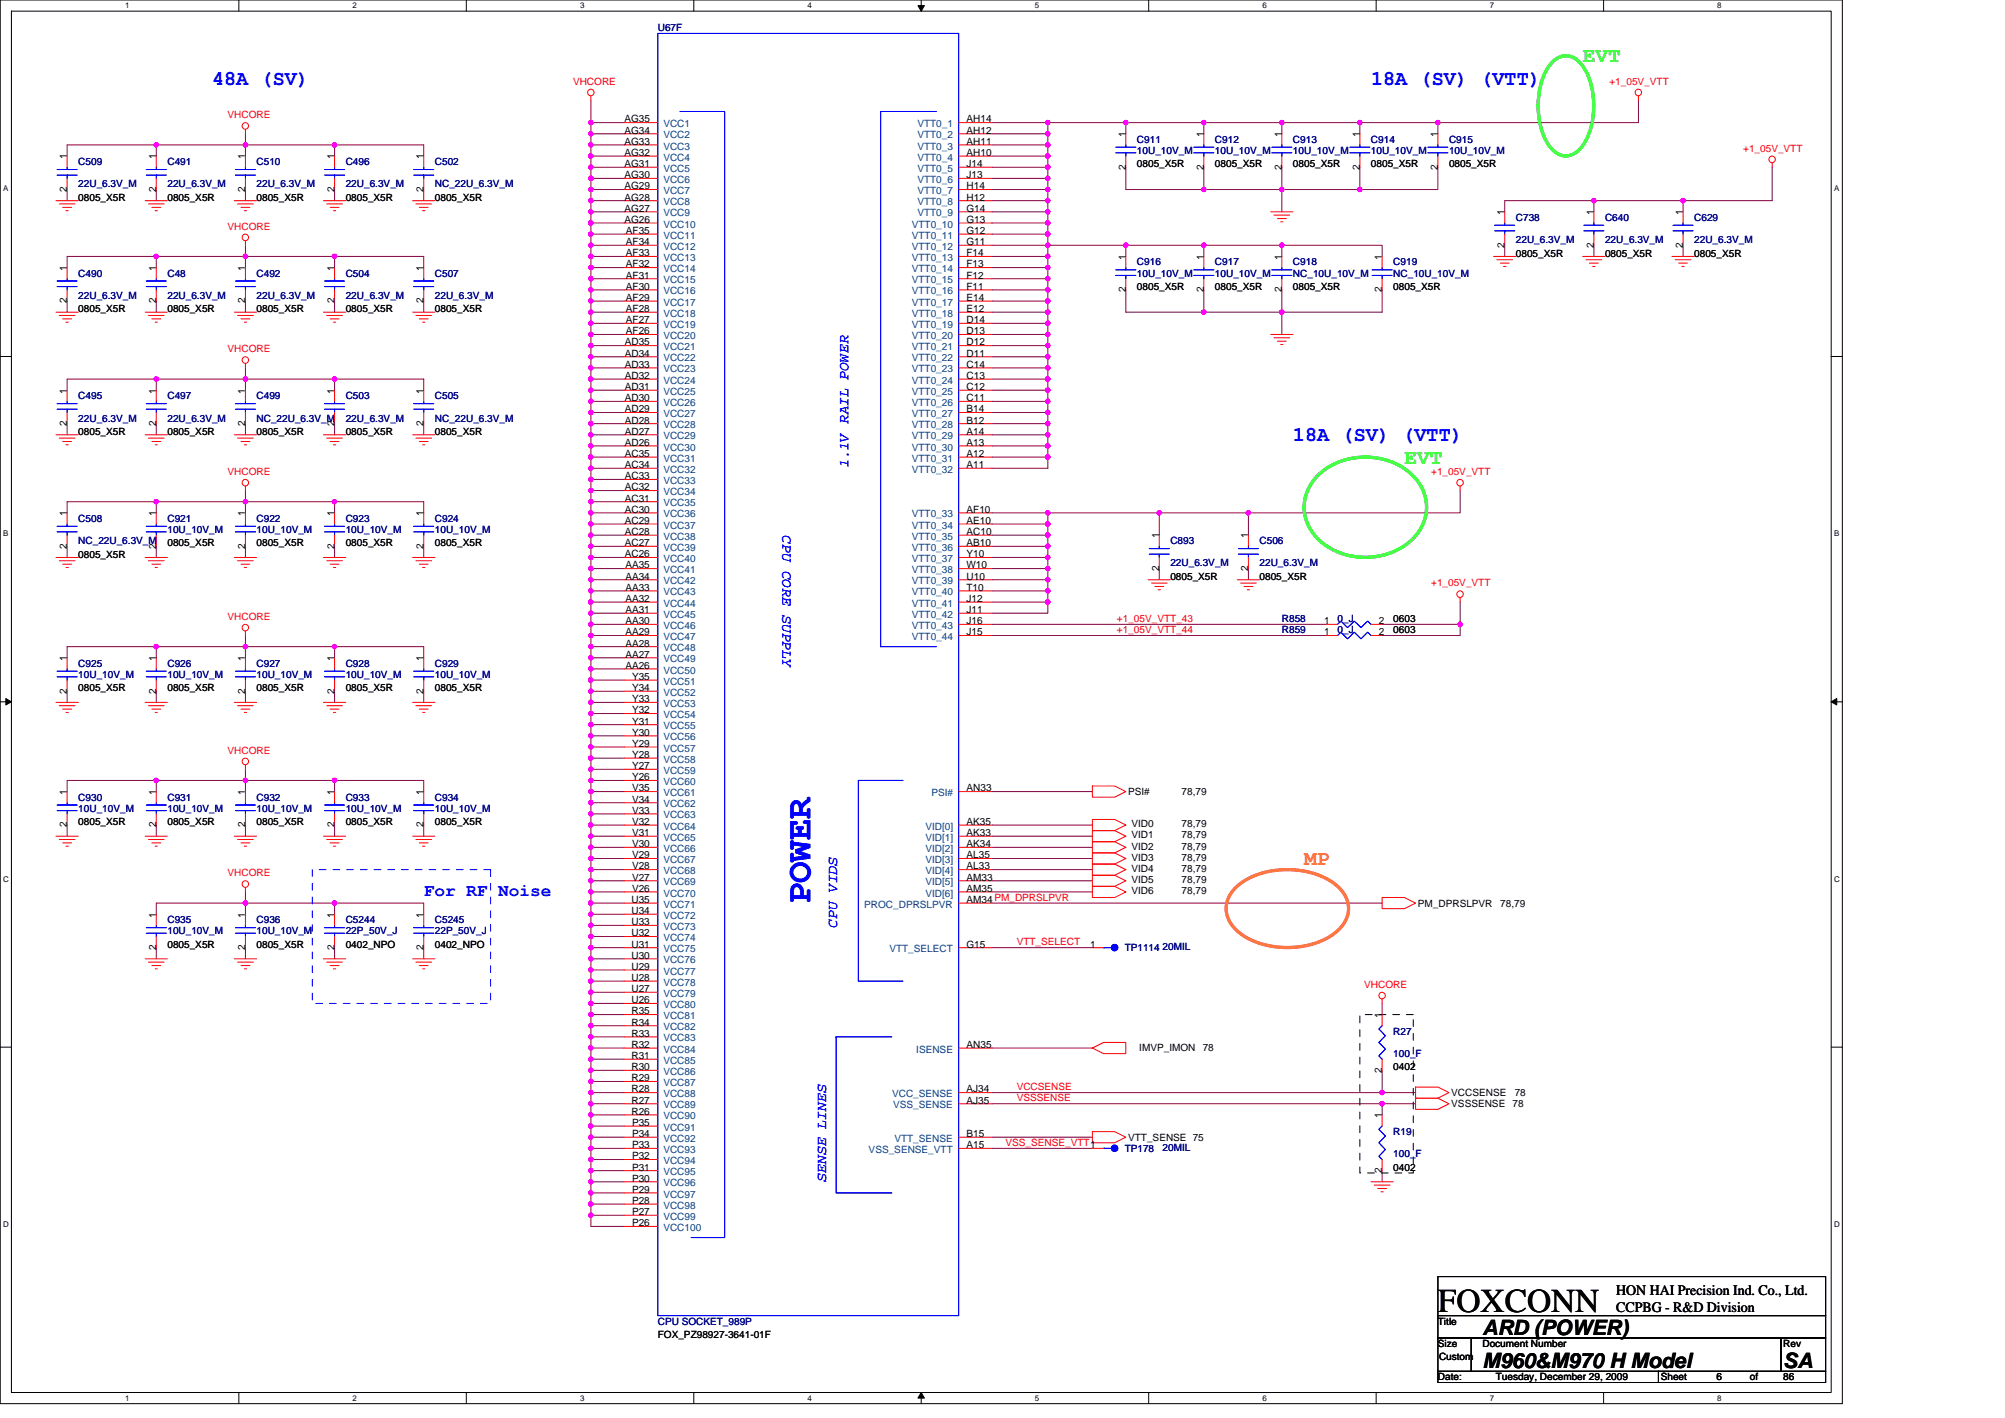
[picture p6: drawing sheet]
<svg xmlns="http://www.w3.org/2000/svg" width="297mm" height="210mm" viewBox="0 0 297 210" stroke-linecap="round" stroke-linejoin="round" font-family="sans-serif">
<defs><g id="words">
<text font-size="5.3" fill="#00f" x="120.1" y="133.9" transform="rotate(-90 120.1 133.9)">POWER</text>
<text font-size="5" x="213" y="194.3">FOXCONN</text>
<g font-size="3.1" fill="#0f0">
<text x="234.5" y="9.2">EVT</text>
<text x="208.1" y="68.7">EVT</text>
</g>
<g font-size="3.1" fill="#00f">
<text x="31.4" y="12.5">48A (SV)</text>
<text x="203.1" y="12.5">18A (SV) (VTT)</text>
<text x="191.6" y="65.4">18A (SV) (VTT)</text>
</g>
<text font-size="3.1" fill="#ff8000" x="193.2" y="128.1">MP</text>
<g font-size="3.1">
<text x="219.6" y="197.7">ARD (POWER)</text>
<text x="219.6" y="202.6">M960&amp;M970 H Model</text>
<text x="264.2" y="202.6">SA</text>
</g>
<text font-size="2.6" fill="#00f" x="62.8" y="132.6">For RF Noise</text>
<g font-size="2.1" fill="#00f">
<text x="125.7" y="69.3" transform="rotate(-90 125.7 69.3)">1.1V RAIL POWER</text>
<text x="115.9" y="79.2" transform="rotate(90 115.9 79.2)">CPU CORE SUPPLY</text>
<text x="124" y="137.4" transform="rotate(-90 124 137.4)">CPU VIDS</text>
<text x="122.4" y="175" transform="rotate(-90 122.4 175)">SENSE LINES</text>
</g>
<g font-size="2.1">
<text x="239.4" y="191.8">HON HAI Precision Ind. Co., Ltd.</text>
<text x="239.4" y="194.3">CCPBG - R&amp;D Division</text>
</g>
<g font-size="1.5" fill="#000080">
<text x="97.4" y="4.6">U67F</text>
<text x="168.4" y="21.1">C911</text>
<text x="168.4" y="22.8">10U_10V_M</text>
<text x="180" y="21.1">C912</text>
<text x="180" y="22.8">10U_10V_M</text>
<text x="191.6" y="21.1">C913</text>
<text x="191.6" y="22.8">10U_10V_M</text>
<text x="203.1" y="21.1">C914</text>
<text x="203.1" y="22.8">10U_10V_M</text>
<text x="214.7" y="21.1">C915</text>
<text x="214.7" y="22.8">10U_10V_M</text>
<text x="11.6" y="24.4">C509</text>
<text x="11.6" y="27.7">22U_6.3V_M</text>
<text x="24.8" y="24.4">C491</text>
<text x="24.8" y="27.7">22U_6.3V_M</text>
<text x="38" y="24.4">C510</text>
<text x="38" y="27.7">22U_6.3V_M</text>
<text x="51.2" y="24.4">C496</text>
<text x="51.2" y="27.7">22U_6.3V_M</text>
<text x="64.4" y="24.4">C502</text>
<text x="64.4" y="27.7">NC_22U_6.3V_M</text>
<text x="224.6" y="32.7">C738</text>
<text x="237.8" y="32.7">C640</text>
<text x="251" y="32.7">C629</text>
<text x="11.6" y="41">C490</text>
<text x="24.8" y="41">C48</text>
<text x="38" y="41">C492</text>
<text x="51.2" y="41">C504</text>
<text x="64.4" y="41">C507</text>
<text x="168.4" y="39.3">C916</text>
<text x="168.4" y="41">10U_10V_M</text>
<text x="180" y="39.3">C917</text>
<text x="180" y="41">10U_10V_M</text>
<text x="191.6" y="39.3">C918</text>
<text x="191.6" y="41">NC_10U_10V_M</text>
<text x="206.4" y="39.3">C919</text>
<text x="206.4" y="41">NC_10U_10V_M</text>
<text x="224.6" y="36">22U_6.3V_M</text>
<text x="237.8" y="36">22U_6.3V_M</text>
<text x="251" y="36">22U_6.3V_M</text>
<text x="11.6" y="44.3">22U_6.3V_M</text>
<text x="24.8" y="44.3">22U_6.3V_M</text>
<text x="38" y="44.3">22U_6.3V_M</text>
<text x="51.2" y="44.3">22U_6.3V_M</text>
<text x="64.4" y="44.3">22U_6.3V_M</text>
<text x="11.6" y="59.1">C495</text>
<text x="24.8" y="59.1">C497</text>
<text x="38" y="59.1">C499</text>
<text x="51.2" y="59.1">C503</text>
<text x="64.4" y="59.1">C505</text>
<text x="11.6" y="62.4">22U_6.3V_M</text>
<text x="24.8" y="62.4">22U_6.3V_M</text>
<text x="38" y="62.4">NC_22U_6.3V_M</text>
<text x="51.2" y="62.4">22U_6.3V_M</text>
<text x="64.4" y="62.4">NC_22U_6.3V_M</text>
<text x="11.6" y="77.3">C508</text>
<text x="24.8" y="77.3">C921</text>
<text x="38" y="77.3">C922</text>
<text x="51.2" y="77.3">C923</text>
<text x="64.4" y="77.3">C924</text>
<text x="11.6" y="80.6">NC_22U_6.3V_M</text>
<text x="24.8" y="78.9">10U_10V_M</text>
<text x="38" y="78.9">10U_10V_M</text>
<text x="51.2" y="78.9">10U_10V_M</text>
<text x="64.4" y="78.9">10U_10V_M</text>
<text x="173.4" y="80.6">C893</text>
<text x="173.4" y="83.9">22U_6.3V_M</text>
<text x="186.6" y="80.6">C506</text>
<text x="186.6" y="83.9">22U_6.3V_M</text>
<text x="189.9" y="93.8">R859</text>
<text x="189.9" y="92.1">R858</text>
<text x="198.2" y="93.8">0_J</text>
<text x="198.2" y="92.1">0_J</text>
<text x="11.6" y="98.7">C925</text>
<text x="11.6" y="100.4">10U_10V_M</text>
<text x="24.8" y="98.7">C926</text>
<text x="24.8" y="100.4">10U_10V_M</text>
<text x="38" y="98.7">C927</text>
<text x="38" y="100.4">10U_10V_M</text>
<text x="51.2" y="98.7">C928</text>
<text x="51.2" y="100.4">10U_10V_M</text>
<text x="64.4" y="98.7">C929</text>
<text x="64.4" y="100.4">10U_10V_M</text>
<text x="11.6" y="118.6">C930</text>
<text x="24.8" y="118.6">C931</text>
<text x="38" y="118.6">C932</text>
<text x="51.2" y="118.6">C933</text>
<text x="64.4" y="118.6">C934</text>
<text x="11.6" y="120.2">10U_10V_M</text>
<text x="24.8" y="120.2">10U_10V_M</text>
<text x="38" y="120.2">10U_10V_M</text>
<text x="51.2" y="120.2">10U_10V_M</text>
<text x="64.4" y="120.2">10U_10V_M</text>
<text x="24.8" y="136.7">C935</text>
<text x="38" y="136.7">C936</text>
<text x="51.2" y="136.7">C5244</text>
<text x="64.4" y="136.7">C5245</text>
<text x="24.8" y="138.4">10U_10V_M</text>
<text x="38" y="138.4">10U_10V_M</text>
<text x="51.2" y="138.4">22P_50V_J</text>
<text x="64.4" y="138.4">22P_50V_J</text>
<text x="166.6" y="140.8">TP1114</text>
<text x="172.2" y="140.7">20MIL</text>
<text x="206.4" y="153.2">R27</text>
<text x="206.4" y="156.5">100_F</text>
<text x="166.6" y="170.6">TP178</text>
<text x="172.2" y="170.4">20MIL</text>
<text x="206.4" y="168.1">R19</text>
<text x="206.4" y="171.4">100_F</text>
<text x="97.4" y="196.2">CPU SOCKET_989P</text>
</g>
<g font-size="1.5" fill="#f00">
<text x="33.7" y="17.5">VHCORE</text>
<text x="84.9" y="12.6">VHCORE</text>
<text x="238.4" y="12.6">+1_05V_VTT</text>
<text x="258.3" y="22.5">+1_05V_VTT</text>
<text x="33.7" y="34">VHCORE</text>
<text x="33.7" y="52.2">VHCORE</text>
<text x="33.7" y="70.3">VHCORE</text>
<text x="212" y="70.3">+1_05V_VTT</text>
<text x="212" y="86.8">+1_05V_VTT</text>
<text x="33.7" y="91.8">VHCORE</text>
<text x="165.5" y="92.1">+1_05V_VTT_43</text>
<text x="165.5" y="93.8">+1_05V_VTT_44</text>
<text x="33.7" y="111.6">VHCORE</text>
<text x="33.7" y="129.8">VHCORE</text>
<text x="150.6" y="140">VTT_SELECT</text>
<text x="202.1" y="146.3">VHCORE</text>
<text x="150.6" y="161.5">VCCSENSE</text>
<text x="150.6" y="163.1">VSSSENSE</text>
<text x="149" y="169.7">VSS_SENSE_VTT1</text>
</g>
<g font-size="1.5">
<text x="9.9" y="23.6" transform="rotate(-90 9.9 23.6)">1</text>
<text x="23.1" y="23.6" transform="rotate(-90 23.1 23.6)">1</text>
<text x="36.3" y="23.6" transform="rotate(-90 36.3 23.6)">1</text>
<text x="49.5" y="23.6" transform="rotate(-90 49.5 23.6)">1</text>
<text x="62.8" y="23.6" transform="rotate(-90 62.8 23.6)">1</text>
<text x="92.5" y="18.1">AG35</text>
<text x="92.5" y="19.8">AG34</text>
<text x="92.5" y="21.4">AG33</text>
<text x="92.5" y="23.1">AG32</text>
<text x="143.2" y="18.1">AH14</text>
<text x="143.2" y="19.8">AH12</text>
<text x="143.2" y="21.4">AH11</text>
<text x="143.2" y="23.1">AH10</text>
<text x="166.8" y="20.3" transform="rotate(-90 166.8 20.3)">1</text>
<text x="178.3" y="20.3" transform="rotate(-90 178.3 20.3)">1</text>
<text x="189.9" y="20.3" transform="rotate(-90 189.9 20.3)">1</text>
<text x="201.4" y="20.3" transform="rotate(-90 201.4 20.3)">1</text>
<text x="213" y="20.3" transform="rotate(-90 213 20.3)">1</text>
<text x="9.9" y="28.4" transform="rotate(-90 9.9 28.4)">2</text>
<text x="11.6" y="29.7">0805_X5R</text>
<text x="23.1" y="28.4" transform="rotate(-90 23.1 28.4)">2</text>
<text x="24.8" y="29.7">0805_X5R</text>
<text x="36.3" y="28.4" transform="rotate(-90 36.3 28.4)">2</text>
<text x="38" y="29.7">0805_X5R</text>
<text x="49.5" y="28.4" transform="rotate(-90 49.5 28.4)">2</text>
<text x="51.2" y="29.7">0805_X5R</text>
<text x="62.8" y="28.4" transform="rotate(-90 62.8 28.4)">2</text>
<text x="64.4" y="29.7">0805_X5R</text>
<text x="92.5" y="24.7">AG31</text>
<text x="92.5" y="26.4">AG30</text>
<text x="92.5" y="28">AG29</text>
<text x="92.5" y="29.7">AG28</text>
<text x="143.2" y="24.7">J14</text>
<text x="143.2" y="26.4">J13</text>
<text x="143.2" y="28">H14</text>
<text x="143.2" y="29.7">H12</text>
<text x="166.8" y="25.1" transform="rotate(-90 166.8 25.1)">2</text>
<text x="168.4" y="24.8">0805_X5R</text>
<text x="178.3" y="25.1" transform="rotate(-90 178.3 25.1)">2</text>
<text x="180" y="24.8">0805_X5R</text>
<text x="189.9" y="25.1" transform="rotate(-90 189.9 25.1)">2</text>
<text x="191.6" y="24.8">0805_X5R</text>
<text x="201.4" y="25.1" transform="rotate(-90 201.4 25.1)">2</text>
<text x="203.1" y="24.8">0805_X5R</text>
<text x="213" y="25.1" transform="rotate(-90 213 25.1)">2</text>
<text x="214.7" y="24.8">0805_X5R</text>
<text x="92.5" y="31.3">AG27</text>
<text x="92.5" y="33">AG26</text>
<text x="92.7" y="34.6">AF35</text>
<text x="143.2" y="33">G13</text>
<text x="143.2" y="34.6">G12</text>
<text x="143.2" y="31.3">G14</text>
<text x="222.9" y="31.9" transform="rotate(-90 222.9 31.9)">1</text>
<text x="236.1" y="31.9" transform="rotate(-90 236.1 31.9)">1</text>
<text x="249.3" y="31.9" transform="rotate(-90 249.3 31.9)">1</text>
<text x="9.9" y="40.1" transform="rotate(-90 9.9 40.1)">1</text>
<text x="23.1" y="40.1" transform="rotate(-90 23.1 40.1)">1</text>
<text x="36.3" y="40.1" transform="rotate(-90 36.3 40.1)">1</text>
<text x="49.5" y="40.1" transform="rotate(-90 49.5 40.1)">1</text>
<text x="62.8" y="40.1" transform="rotate(-90 62.8 40.1)">1</text>
<text x="92.7" y="36.3">AF34</text>
<text x="92.7" y="38">AF33</text>
<text x="92.7" y="39.6">AF32</text>
<text x="92.7" y="41.3">AF31</text>
<text x="143.2" y="36.3">G11</text>
<text x="143.2" y="38">F14</text>
<text x="143.2" y="39.6">F13</text>
<text x="143.2" y="41.3">F12</text>
<text x="166.8" y="38.5" transform="rotate(-90 166.8 38.5)">1</text>
<text x="178.3" y="38.5" transform="rotate(-90 178.3 38.5)">1</text>
<text x="189.9" y="38.5" transform="rotate(-90 189.9 38.5)">1</text>
<text x="204.7" y="38.5" transform="rotate(-90 204.7 38.5)">1</text>
<text x="222.9" y="36.7" transform="rotate(-90 222.9 36.7)">2</text>
<text x="224.6" y="38">0805_X5R</text>
<text x="236.1" y="36.7" transform="rotate(-90 236.1 36.7)">2</text>
<text x="237.8" y="38">0805_X5R</text>
<text x="249.3" y="36.7" transform="rotate(-90 249.3 36.7)">2</text>
<text x="251" y="38">0805_X5R</text>
<text x="9.9" y="44.9" transform="rotate(-90 9.9 44.9)">2</text>
<text x="11.6" y="46.2">0805_X5R</text>
<text x="23.1" y="44.9" transform="rotate(-90 23.1 44.9)">2</text>
<text x="24.8" y="46.2">0805_X5R</text>
<text x="36.3" y="44.9" transform="rotate(-90 36.3 44.9)">2</text>
<text x="38" y="46.2">0805_X5R</text>
<text x="49.5" y="44.9" transform="rotate(-90 49.5 44.9)">2</text>
<text x="51.2" y="46.2">0805_X5R</text>
<text x="62.8" y="44.9" transform="rotate(-90 62.8 44.9)">2</text>
<text x="64.4" y="46.2">0805_X5R</text>
<text x="92.7" y="42.9">AF30</text>
<text x="92.7" y="44.6">AF29</text>
<text x="92.7" y="46.2">AF28</text>
<text x="92.7" y="47.9">AF27</text>
<text x="143.2" y="42.9">F11</text>
<text x="143.2" y="44.6">E14</text>
<text x="143.2" y="46.2">E12</text>
<text x="143.2" y="47.9">D14</text>
<text x="166.8" y="43.3" transform="rotate(-90 166.8 43.3)">2</text>
<text x="168.4" y="42.9">0805_X5R</text>
<text x="178.3" y="43.3" transform="rotate(-90 178.3 43.3)">2</text>
<text x="180" y="42.9">0805_X5R</text>
<text x="189.9" y="43.3" transform="rotate(-90 189.9 43.3)">2</text>
<text x="191.6" y="42.9">0805_X5R</text>
<text x="204.7" y="43.3" transform="rotate(-90 204.7 43.3)">2</text>
<text x="206.4" y="42.9">0805_X5R</text>
<text x="92.6" y="51.2">AD35</text>
<text x="92.6" y="52.8">AD34</text>
<text x="92.7" y="49.5">AF26</text>
<text x="143.2" y="49.5">D13</text>
<text x="143.2" y="51.2">D12</text>
<text x="143.2" y="52.8">D11</text>
<text x="9.9" y="58.3" transform="rotate(-90 9.9 58.3)">1</text>
<text x="23.1" y="58.3" transform="rotate(-90 23.1 58.3)">1</text>
<text x="36.3" y="58.3" transform="rotate(-90 36.3 58.3)">1</text>
<text x="49.5" y="58.3" transform="rotate(-90 49.5 58.3)">1</text>
<text x="62.8" y="58.3" transform="rotate(-90 62.8 58.3)">1</text>
<text x="92.6" y="54.5">AD33</text>
<text x="92.6" y="56.1">AD32</text>
<text x="92.6" y="57.8">AD31</text>
<text x="92.6" y="59.4">AD30</text>
<text x="143.2" y="54.5">C14</text>
<text x="143.2" y="56.1">C13</text>
<text x="143.2" y="57.8">C12</text>
<text x="143.2" y="59.4">C11</text>
<text x="9.9" y="63.1" transform="rotate(-90 9.9 63.1)">2</text>
<text x="11.6" y="64.4">0805_X5R</text>
<text x="23.1" y="63.1" transform="rotate(-90 23.1 63.1)">2</text>
<text x="24.8" y="64.4">0805_X5R</text>
<text x="36.3" y="63.1" transform="rotate(-90 36.3 63.1)">2</text>
<text x="38" y="64.4">0805_X5R</text>
<text x="49.5" y="63.1" transform="rotate(-90 49.5 63.1)">2</text>
<text x="51.2" y="64.4">0805_X5R</text>
<text x="62.8" y="63.1" transform="rotate(-90 62.8 63.1)">2</text>
<text x="64.4" y="64.4">0805_X5R</text>
<text x="92.6" y="61.1">AD29</text>
<text x="92.6" y="62.7">AD28</text>
<text x="92.6" y="64.4">AD27</text>
<text x="143.2" y="61.1">B14</text>
<text x="143.2" y="62.7">B12</text>
<text x="143.2" y="64.4">A14</text>
<text x="92.6" y="66">AD26</text>
<text x="92.6" y="67.7">AC35</text>
<text x="92.6" y="69.3">AC34</text>
<text x="92.6" y="71">AC33</text>
<text x="143.2" y="66">A13</text>
<text x="143.2" y="67.7">A12</text>
<text x="143.2" y="69.3">A11</text>
<text x="9.9" y="76.4" transform="rotate(-90 9.9 76.4)">1</text>
<text x="23.1" y="76.4" transform="rotate(-90 23.1 76.4)">1</text>
<text x="36.3" y="76.4" transform="rotate(-90 36.3 76.4)">1</text>
<text x="49.5" y="76.4" transform="rotate(-90 49.5 76.4)">1</text>
<text x="62.8" y="76.4" transform="rotate(-90 62.8 76.4)">1</text>
<text x="92.6" y="72.6">AC32</text>
<text x="92.6" y="74.3">AC31</text>
<text x="92.6" y="75.9">AC30</text>
<text x="92.6" y="77.6">AC29</text>
<text x="143.2" y="75.9">AF10</text>
<text x="143.2" y="77.6">AE10</text>
<text x="9.9" y="81.2" transform="rotate(-90 9.9 81.2)">2</text>
<text x="11.6" y="82.6">0805_X5R</text>
<text x="23.1" y="81.2" transform="rotate(-90 23.1 81.2)">2</text>
<text x="24.8" y="80.9">0805_X5R</text>
<text x="36.3" y="81.2" transform="rotate(-90 36.3 81.2)">2</text>
<text x="38" y="80.9">0805_X5R</text>
<text x="49.5" y="81.2" transform="rotate(-90 49.5 81.2)">2</text>
<text x="51.2" y="80.9">0805_X5R</text>
<text x="62.8" y="81.2" transform="rotate(-90 62.8 81.2)">2</text>
<text x="64.4" y="80.9">0805_X5R</text>
<text x="92.6" y="79.2">AC28</text>
<text x="92.6" y="80.9">AC27</text>
<text x="92.6" y="82.5">AC26</text>
<text x="143.2" y="79.2">AC10</text>
<text x="143.2" y="80.9">AB10</text>
<text x="143.2" y="82.5">Y10</text>
<text x="171.7" y="79.7" transform="rotate(-90 171.7 79.7)">1</text>
<text x="184.9" y="79.7" transform="rotate(-90 184.9 79.7)">1</text>
<text x="92.6" y="84.2">AA35</text>
<text x="92.6" y="85.8">AA34</text>
<text x="92.6" y="87.5">AA33</text>
<text x="92.6" y="89.1">AA32</text>
<text x="143.2" y="84.2">W10</text>
<text x="143.2" y="85.8">U10</text>
<text x="143.2" y="87.5">T10</text>
<text x="143.2" y="89.1">J12</text>
<text x="171.7" y="84.5" transform="rotate(-90 171.7 84.5)">2</text>
<text x="173.4" y="85.9">0805_X5R</text>
<text x="184.9" y="84.5" transform="rotate(-90 184.9 84.5)">2</text>
<text x="186.6" y="85.9">0805_X5R</text>
<text x="92.6" y="90.8">AA31</text>
<text x="92.6" y="92.4">AA30</text>
<text x="92.6" y="94.1">AA29</text>
<text x="92.6" y="95.7">AA28</text>
<text x="143.2" y="90.8">J11</text>
<text x="143.2" y="92.4">J16</text>
<text x="143.2" y="94.1">J15</text>
<text x="196.2" y="94.1">1</text>
<text x="196.2" y="92.4">1</text>
<text x="204.3" y="94.1">2</text>
<text x="204.3" y="92.4">2</text>
<text x="206.4" y="93.8">0603</text>
<text x="206.4" y="92.1">0603</text>
<text x="9.9" y="97.9" transform="rotate(-90 9.9 97.9)">1</text>
<text x="23.1" y="97.9" transform="rotate(-90 23.1 97.9)">1</text>
<text x="36.3" y="97.9" transform="rotate(-90 36.3 97.9)">1</text>
<text x="49.5" y="97.9" transform="rotate(-90 49.5 97.9)">1</text>
<text x="62.8" y="97.9" transform="rotate(-90 62.8 97.9)">1</text>
<text x="92.6" y="97.4">AA27</text>
<text x="92.6" y="99">AA26</text>
<text x="93.6" y="100.7">Y35</text>
<text x="9.9" y="102.7" transform="rotate(-90 9.9 102.7)">2</text>
<text x="11.6" y="102.4">0805_X5R</text>
<text x="23.1" y="102.7" transform="rotate(-90 23.1 102.7)">2</text>
<text x="24.8" y="102.4">0805_X5R</text>
<text x="36.3" y="102.7" transform="rotate(-90 36.3 102.7)">2</text>
<text x="38" y="102.4">0805_X5R</text>
<text x="49.5" y="102.7" transform="rotate(-90 49.5 102.7)">2</text>
<text x="51.2" y="102.4">0805_X5R</text>
<text x="62.8" y="102.7" transform="rotate(-90 62.8 102.7)">2</text>
<text x="64.4" y="102.4">0805_X5R</text>
<text x="93.6" y="102.3">Y34</text>
<text x="93.6" y="104">Y33</text>
<text x="93.6" y="105.6">Y32</text>
<text x="93.6" y="107.3">Y31</text>
<text x="93.6" y="108.9">Y30</text>
<text x="93.6" y="110.6">Y29</text>
<text x="93.6" y="112.2">Y28</text>
<text x="93.6" y="113.9">Y27</text>
<text x="9.9" y="117.7" transform="rotate(-90 9.9 117.7)">1</text>
<text x="23.1" y="117.7" transform="rotate(-90 23.1 117.7)">1</text>
<text x="36.3" y="117.7" transform="rotate(-90 36.3 117.7)">1</text>
<text x="49.5" y="117.7" transform="rotate(-90 49.5 117.7)">1</text>
<text x="62.8" y="117.7" transform="rotate(-90 62.8 117.7)">1</text>
<text x="93.6" y="115.5">Y26</text>
<text x="93.6" y="117.2">V35</text>
<text x="93.6" y="118.9">V34</text>
<text x="143.2" y="117.2">AN33</text>
<text x="167.1" y="117.7">PSI#</text>
<text x="175" y="117.7">78,79</text>
<text x="9.9" y="122.5" transform="rotate(-90 9.9 122.5)">2</text>
<text x="11.6" y="122.2">0805_X5R</text>
<text x="23.1" y="122.5" transform="rotate(-90 23.1 122.5)">2</text>
<text x="24.8" y="122.2">0805_X5R</text>
<text x="36.3" y="122.5" transform="rotate(-90 36.3 122.5)">2</text>
<text x="38" y="122.2">0805_X5R</text>
<text x="49.5" y="122.5" transform="rotate(-90 49.5 122.5)">2</text>
<text x="51.2" y="122.2">0805_X5R</text>
<text x="62.8" y="122.5" transform="rotate(-90 62.8 122.5)">2</text>
<text x="64.4" y="122.2">0805_X5R</text>
<text x="93.6" y="120.5">V33</text>
<text x="93.6" y="122.2">V32</text>
<text x="93.6" y="123.8">V31</text>
<text x="93.6" y="125.5">V30</text>
<text x="143.2" y="122.2">AK35</text>
<text x="143.2" y="123.8">AK33</text>
<text x="143.2" y="125.5">AK34</text>
<text x="167.6" y="122.5">VID0</text>
<text x="167.6" y="124.2">VID1</text>
<text x="167.6" y="125.8">VID2</text>
<text x="175" y="122.5">78,79</text>
<text x="175" y="124.2">78,79</text>
<text x="175" y="125.8">78,79</text>
<text x="93.6" y="127.1">V29</text>
<text x="93.6" y="128.8">V28</text>
<text x="93.6" y="130.4">V27</text>
<text x="143.2" y="127.1">AL35</text>
<text x="143.2" y="128.8">AL33</text>
<text x="143.2" y="130.4">AM33</text>
<text x="167.6" y="127.5">VID3</text>
<text x="167.6" y="130.8">VID5</text>
<text x="167.6" y="129.1">VID4</text>
<text x="175" y="127.5">78,79</text>
<text x="175" y="130.8">78,79</text>
<text x="175" y="129.1">78,79</text>
<text x="23.1" y="135.9" transform="rotate(-90 23.1 135.9)">1</text>
<text x="36.3" y="135.9" transform="rotate(-90 36.3 135.9)">1</text>
<text x="49.5" y="135.9" transform="rotate(-90 49.5 135.9)">1</text>
<text x="62.8" y="135.9" transform="rotate(-90 62.8 135.9)">1</text>
<text x="93.6" y="133.7">U35</text>
<text x="93.6" y="135.4">U34</text>
<text x="93.6" y="137">U33</text>
<text x="93.6" y="132.1">V26</text>
<text x="143.2" y="133.7">AM34PM_DPRSLPVR</text>
<text x="143.2" y="132.1">AM35</text>
<text x="167.6" y="132.4">VID6</text>
<text x="175" y="132.4">78,79</text>
<text x="210.1" y="134.2">PM_DPRSLPVR</text>
<text x="222.3" y="134.2">78,79</text>
<text x="23.1" y="140.7" transform="rotate(-90 23.1 140.7)">2</text>
<text x="24.8" y="140.4">0805_X5R</text>
<text x="36.3" y="140.7" transform="rotate(-90 36.3 140.7)">2</text>
<text x="38" y="140.4">0805_X5R</text>
<text x="49.5" y="140.7" transform="rotate(-90 49.5 140.7)">2</text>
<text x="51.2" y="140.4">0402_NPO</text>
<text x="62.8" y="140.7" transform="rotate(-90 62.8 140.7)">2</text>
<text x="64.4" y="140.4">0402_NPO</text>
<text x="93.6" y="138.7">U32</text>
<text x="93.6" y="140.3">U31</text>
<text x="93.6" y="142">U30</text>
<text x="93.6" y="143.6">U29</text>
<text x="143.2" y="140.3">G15</text>
<text x="161.5" y="140.3">1</text>
<text x="93.6" y="145.3">U28</text>
<text x="93.6" y="146.9">U27</text>
<text x="93.6" y="148.6">U26</text>
<text x="93.6" y="150.2">R35</text>
<text x="93.6" y="151.9">R34</text>
<text x="93.6" y="153.5">R33</text>
<text x="93.6" y="155.2">R32</text>
<text x="143.2" y="155.2">AN35</text>
<text x="168.8" y="155.7">IMVP_IMON</text>
<text x="178.2" y="155.7">78</text>
<text x="204.7" y="150.7" transform="rotate(-90 204.7 150.7)">1</text>
<text x="93.6" y="156.8">R31</text>
<text x="93.6" y="158.5">R30</text>
<text x="93.6" y="160.1">R29</text>
<text x="93.6" y="161.8">R28</text>
<text x="143.2" y="161.8">AJ34</text>
<text x="204.7" y="158.8" transform="rotate(-90 204.7 158.8)">2</text>
<text x="206.4" y="158.5">0402</text>
<text x="93.6" y="163.4">R27</text>
<text x="93.6" y="165.1">R26</text>
<text x="93.6" y="166.7">P35</text>
<text x="143.2" y="163.4">AJ35</text>
<text x="204.7" y="165.6" transform="rotate(-90 204.7 165.6)">1</text>
<text x="215" y="162.3">VCCSENSE</text>
<text x="215" y="164">VSSSENSE</text>
<text x="224.1" y="164">78</text>
<text x="224.4" y="162.3">78</text>
<text x="93.6" y="168.4">P34</text>
<text x="93.6" y="170">P33</text>
<text x="93.6" y="171.7">P32</text>
<text x="93.6" y="173.3">P31</text>
<text x="143.2" y="170">A15</text>
<text x="143.2" y="168.4">B15</text>
<text x="167.1" y="168.9">VTT_SENSE 75</text>
<text x="204.7" y="173.7" transform="rotate(-90 204.7 173.7)">2</text>
<text x="206.4" y="173.4">0402</text>
<text x="93.6" y="175">P30</text>
<text x="93.6" y="176.6">P29</text>
<text x="93.6" y="178.3">P28</text>
<text x="93.6" y="179.9">P27</text>
<text x="93.6" y="181.6">P26</text>
<text x="213" y="196.2">Title</text>
<text x="97.4" y="198.1">FOX_PZ98927-3641-01F</text>
<text x="213" y="199.5">Size</text>
<text x="213.2" y="201.4">Custom</text>
<text x="219.6" y="199.5">Document Number</text>
<text x="264.2" y="199.5">Rev</text>
<text x="213" y="204.4">Date:</text>
<text x="221.6" y="204.4">Tuesday, December 29, 2009</text>
<text x="246" y="204.4">Sheet</text>
<text x="254.3" y="204.4">6</text>
<text x="259.2" y="204.4">of</text>
<text x="264.2" y="204.4">86</text>
</g>
<g font-size="1.5" fill="#004080">
<text x="98.3" y="18.8">VCC1</text>
<text x="98.3" y="20.5">VCC2</text>
<text x="98.3" y="22.1">VCC3</text>
<text x="98.3" y="23.8">VCC4</text>
<text x="135.9" y="18.8">VTT0_1</text>
<text x="135.9" y="20.5">VTT0_2</text>
<text x="135.9" y="22.1">VTT0_3</text>
<text x="135.9" y="23.8">VTT0_4</text>
<text x="98.3" y="25.4">VCC5</text>
<text x="98.3" y="27.1">VCC6</text>
<text x="98.3" y="28.7">VCC7</text>
<text x="135.9" y="25.4">VTT0_5</text>
<text x="135.9" y="27.1">VTT0_6</text>
<text x="135.9" y="28.7">VTT0_7</text>
<text x="98.3" y="30.4">VCC8</text>
<text x="98.3" y="32">VCC9</text>
<text x="98.3" y="33.7">VCC10</text>
<text x="98.3" y="35.3">VCC11</text>
<text x="135.1" y="33.7">VTT0_10</text>
<text x="135.1" y="35.3">VTT0_11</text>
<text x="135.9" y="30.4">VTT0_8</text>
<text x="135.9" y="32">VTT0_9</text>
<text x="98.3" y="37">VCC12</text>
<text x="98.3" y="38.7">VCC13</text>
<text x="98.3" y="40.3">VCC14</text>
<text x="98.3" y="42">VCC15</text>
<text x="135.1" y="37">VTT0_12</text>
<text x="135.1" y="38.7">VTT0_13</text>
<text x="135.1" y="40.3">VTT0_14</text>
<text x="135.1" y="42">VTT0_15</text>
<text x="98.3" y="43.6">VCC16</text>
<text x="98.3" y="45.3">VCC17</text>
<text x="98.3" y="46.9">VCC18</text>
<text x="135.1" y="43.6">VTT0_16</text>
<text x="135.1" y="45.3">VTT0_17</text>
<text x="135.1" y="46.9">VTT0_18</text>
<text x="98.3" y="48.6">VCC19</text>
<text x="98.3" y="50.2">VCC20</text>
<text x="98.3" y="51.9">VCC21</text>
<text x="98.3" y="53.5">VCC22</text>
<text x="135.1" y="48.6">VTT0_19</text>
<text x="135.1" y="50.2">VTT0_20</text>
<text x="135.1" y="51.9">VTT0_21</text>
<text x="135.1" y="53.5">VTT0_22</text>
<text x="98.3" y="55.2">VCC23</text>
<text x="98.3" y="56.8">VCC24</text>
<text x="98.3" y="58.5">VCC25</text>
<text x="135.1" y="55.2">VTT0_23</text>
<text x="135.1" y="56.8">VTT0_24</text>
<text x="135.1" y="58.5">VTT0_25</text>
<text x="98.3" y="60.1">VCC26</text>
<text x="98.3" y="61.8">VCC27</text>
<text x="98.3" y="63.4">VCC28</text>
<text x="98.3" y="65.1">VCC29</text>
<text x="135.1" y="60.1">VTT0_26</text>
<text x="135.1" y="61.8">VTT0_27</text>
<text x="135.1" y="63.4">VTT0_28</text>
<text x="135.1" y="65.1">VTT0_29</text>
<text x="98.3" y="66.7">VCC30</text>
<text x="98.3" y="68.4">VCC31</text>
<text x="98.3" y="70">VCC32</text>
<text x="98.3" y="71.7">VCC33</text>
<text x="135.1" y="66.7">VTT0_30</text>
<text x="135.1" y="68.4">VTT0_31</text>
<text x="135.1" y="70">VTT0_32</text>
<text x="98.3" y="73.3">VCC34</text>
<text x="98.3" y="75">VCC35</text>
<text x="98.3" y="76.6">VCC36</text>
<text x="135.1" y="76.6">VTT0_33</text>
<text x="98.3" y="78.3">VCC37</text>
<text x="98.3" y="79.9">VCC38</text>
<text x="98.3" y="81.6">VCC39</text>
<text x="98.3" y="83.2">VCC40</text>
<text x="135.1" y="78.3">VTT0_34</text>
<text x="135.1" y="79.9">VTT0_35</text>
<text x="135.1" y="81.6">VTT0_36</text>
<text x="135.1" y="83.2">VTT0_37</text>
<text x="98.3" y="84.9">VCC41</text>
<text x="98.3" y="86.5">VCC42</text>
<text x="98.3" y="88.2">VCC43</text>
<text x="98.3" y="89.8">VCC44</text>
<text x="135.1" y="84.9">VTT0_38</text>
<text x="135.1" y="86.5">VTT0_39</text>
<text x="135.1" y="88.2">VTT0_40</text>
<text x="135.1" y="89.8">VTT0_41</text>
<text x="98.3" y="91.5">VCC45</text>
<text x="98.3" y="93.1">VCC46</text>
<text x="98.3" y="94.8">VCC47</text>
<text x="135.1" y="91.5">VTT0_42</text>
<text x="135.1" y="93.1">VTT0_43</text>
<text x="135.1" y="94.8">VTT0_44</text>
<text x="98.3" y="96.4">VCC48</text>
<text x="98.3" y="98.1">VCC49</text>
<text x="98.3" y="99.7">VCC50</text>
<text x="98.3" y="101.4">VCC51</text>
<text x="98.3" y="103">VCC52</text>
<text x="98.3" y="104.7">VCC53</text>
<text x="98.3" y="106.3">VCC54</text>
<text x="98.3" y="108">VCC55</text>
<text x="98.3" y="109.6">VCC56</text>
<text x="98.3" y="111.3">VCC57</text>
<text x="98.3" y="112.9">VCC58</text>
<text x="98.3" y="114.6">VCC59</text>
<text x="98.3" y="116.2">VCC60</text>
<text x="98.3" y="117.9">VCC61</text>
<text x="98.3" y="119.5">VCC62</text>
<text x="138" y="117.9">PSI#</text>
<text x="98.3" y="121.2">VCC63</text>
<text x="98.3" y="122.9">VCC64</text>
<text x="98.3" y="124.5">VCC65</text>
<text x="137.1" y="122.9">VID[0]</text>
<text x="137.1" y="124.5">VID[1]</text>
<text x="98.3" y="126.2">VCC66</text>
<text x="98.3" y="127.8">VCC67</text>
<text x="98.3" y="129.5">VCC68</text>
<text x="98.3" y="131.1">VCC69</text>
<text x="137.1" y="126.2">VID[2]</text>
<text x="137.1" y="127.8">VID[3]</text>
<text x="137.1" y="129.5">VID[4]</text>
<text x="137.1" y="131.1">VID[5]</text>
<text x="98.3" y="132.8">VCC70</text>
<text x="98.3" y="134.4">VCC71</text>
<text x="98.3" y="136.1">VCC72</text>
<text x="98.3" y="137.7">VCC73</text>
<text x="128" y="134.4">PROC_DPRSLPVR</text>
<text x="137.1" y="132.8">VID[6]</text>
<text x="98.3" y="139.4">VCC74</text>
<text x="98.3" y="141">VCC75</text>
<text x="98.3" y="142.7">VCC76</text>
<text x="131.8" y="141">VTT_SELECT</text>
<text x="98.3" y="144.3">VCC77</text>
<text x="98.3" y="146">VCC78</text>
<text x="98.3" y="147.6">VCC79</text>
<text x="98.3" y="149.3">VCC80</text>
<text x="98.3" y="150.9">VCC81</text>
<text x="98.3" y="152.6">VCC82</text>
<text x="98.3" y="154.2">VCC83</text>
<text x="98.3" y="155.9">VCC84</text>
<text x="135.7" y="155.9">ISENSE</text>
<text x="98.3" y="157.5">VCC85</text>
<text x="98.3" y="159.2">VCC86</text>
<text x="98.3" y="160.8">VCC87</text>
<text x="98.3" y="162.5">VCC88</text>
<text x="98.3" y="164.1">VCC89</text>
<text x="98.3" y="165.8">VCC90</text>
<text x="98.3" y="167.4">VCC91</text>
<text x="132.2" y="162.5">VCC_SENSE</text>
<text x="132.3" y="164.1">VSS_SENSE</text>
<text x="98.3" y="169.1">VCC92</text>
<text x="98.3" y="170.7">VCC93</text>
<text x="98.3" y="172.4">VCC94</text>
<text x="128.7" y="170.7">VSS_SENSE_VTT</text>
<text x="132.5" y="169.1">VTT_SENSE</text>
<text x="98.3" y="174">VCC95</text>
<text x="98.3" y="175.7">VCC96</text>
<text x="98.3" y="177.3">VCC97</text>
<text x="98.3" y="179">VCC98</text>
<text x="98.3" y="180.6">VCC99</text>
<text x="98.3" y="182.3">VCC100</text>
</g>
<g font-size="1.2">
<text x="18.5" y="1.2">1</text>
<text x="52.2" y="1.2">2</text>
<text x="85.9" y="1.2">3</text>
<text x="119.6" y="1.2">4</text>
<text x="153.3" y="1.2">5</text>
<text x="187" y="1.2">6</text>
<text x="220.7" y="1.2">7</text>
<text x="254.4" y="1.2">8</text>
<text x=".5" y="28.3">A</text>
<text x="271.7" y="28.3">A</text>
<text x=".5" y="79.4">B</text>
<text x="271.7" y="79.4">B</text>
<text x=".5" y="130.5">C</text>
<text x="271.7" y="130.5">C</text>
<text x=".5" y="181.7">D</text>
<text x="271.7" y="181.7">D</text>
<text x="18.5" y="207.4">1</text>
<text x="52.2" y="207.4">2</text>
<text x="85.9" y="207.4">3</text>
<text x="119.6" y="207.4">4</text>
<text x="153.3" y="207.4">5</text>
<text x="187" y="207.4">6</text>
<text x="220.7" y="207.4">7</text>
<text x="254.4" y="207.4">8</text>
</g>
</g></defs>
<path d="M0 0h272.9v207.9h-272.9zM1.7 1.7h269.6v204.5h-269.6z" fill="none" stroke="#000" stroke-width=".15"/>
<g fill="#fff">
<path d="M18.5 .2h.7v1.3h-.7z"/>
<path d="M18.5 206.4h.7v1.3h-.7z"/>
</g>
<path d="M35.4 0v1.7M35.4 206.2v1.7" fill="none" stroke="#000" stroke-width=".15"/>
<g fill="#fff">
<path d="M52.2 .2h.7v1.3h-.7z"/>
<path d="M52.2 206.4h.7v1.3h-.7z"/>
</g>
<path d="M69.1 0v1.7M69.1 206.2v1.7" fill="none" stroke="#000" stroke-width=".15"/>
<g fill="#fff">
<path d="M85.9 .2h.7v1.3h-.7z"/>
<path d="M85.9 206.4h.7v1.3h-.7z"/>
</g>
<path d="M102.8 0v1.7M102.8 206.2v1.7" fill="none" stroke="#000" stroke-width=".15"/>
<g fill="#fff">
<path d="M119.6 .2h.7v1.3h-.7z"/>
<path d="M119.6 206.4h.7v1.3h-.7z"/>
</g>
<path d="M136.5 0v1.7M136.5 206.2v1.7" fill="none" stroke="#000" stroke-width=".15"/>
<path d="M136 .8h.9l-.4 .9zM136.5 206.2l.4 .8h-.9z" fill="#000" stroke="#000" stroke-width=".15"/>
<g fill="#fff">
<path d="M153.3 .2h.7v1.3h-.7z"/>
<path d="M153.3 206.4h.7v1.3h-.7z"/>
</g>
<path d="M170.2 0v1.7M170.2 206.2v1.7" fill="none" stroke="#000" stroke-width=".15"/>
<g fill="#fff">
<path d="M187 .2h.7v1.3h-.7z"/>
<path d="M187 206.4h.7v1.3h-.7z"/>
</g>
<path d="M203.9 0v1.7M203.9 206.2v1.7" fill="none" stroke="#000" stroke-width=".15"/>
<g fill="#fff">
<path d="M220.7 .2h.7v1.3h-.7z"/>
<path d="M220.7 206.4h.7v1.3h-.7z"/>
</g>
<path d="M237.6 0v1.7M237.6 206.2v1.7" fill="none" stroke="#000" stroke-width=".15"/>
<g fill="#fff">
<path d="M254.4 .2h.7v1.3h-.7z"/>
<path d="M254.4 206.4h.7v1.3h-.7z"/>
<path d="M.5 27.2h.7v1.3h-.7z"/>
<path d="M271.7 27.2h.8v1.3h-.8z"/>
<path d="M.5 78.4h.7v1.3h-.7z"/>
<path d="M271.7 78.4h.8v1.3h-.8z"/>
</g>
<path d="M0 52.8h1.7M271.3 52.8h1.6" fill="none" stroke="#000" stroke-width=".15"/>
<g fill="#fff">
<path d="M.5 129.5h.8v1.3h-.8z"/>
<path d="M271.7 129.5h.8v1.3h-.8z"/>
</g>
<path d="M0 103.9h1.7M271.3 103.9h1.6" fill="none" stroke="#000" stroke-width=".15"/>
<path d="M.9 103.4l.8 .5-.8 .5zM271.3 103.9l.8-.5v1z" fill="#000" stroke="#000" stroke-width=".15"/>
<g fill="#fff">
<path d="M.5 180.6h.8v1.3h-.8z"/>
<path d="M271.7 180.6h.8v1.3h-.8z"/>
</g>
<path d="M0 155.1h1.7M271.3 155.1h1.6M213 198.1h5v5h-5zM213 189h57.5v5.8h-57.5zM213 194.8h57.5v3.3h-57.5zM218 198.1h45.9v5h-45.9zM263.9 198.1h6.6v5h-6.6zM213 203.1h32.7v1.6h-32.7zM245.7 203.1h24.8v1.6h-24.8z" fill="none" stroke="#000" stroke-width=".15"/>
<g fill="none" stroke="#800040" stroke-width=".15">
<path d="M36.4 19.8v1.7M87.5 14.9v3.3h5M87.5 18.2v1.6M87.5 19.8h5M87.5 19.8v1.7M147 18.2h8.2M147 19.8h8.2M155.2 18.2v1.6M155.2 19.8v1.7M155.2 18.2h11.6M166.8 18.2v1.6M166.8 18.2h11.5"/>
<path d="M178.3 18.2v1.6M178.3 18.2h11.6M189.9 18.2h11.6M189.9 18.2v1.6M201.5 18.2h11.5M201.5 18.2v1.6M213 18.2v1.6M242.7 14.9v3.3h-29.7M9.9 28.1v1.6M23.2 28.1v1.6M23.2 38h-13.3v1.6M23.2 38v1.6"/>
<path d="M23.2 21.5v1.6M23.2 21.5h-13.3v1.6M23.2 21.5h13.2M23.2 38h13.2M36.4 21.5v1.6M36.4 38v1.6M36.4 36.3v1.7M36.4 38h13.2M36.4 21.5h13.2M36.4 28.1v1.6M49.6 38h13.2v1.6M49.6 21.5v1.6"/>
<path d="M49.6 38v1.6M49.6 21.5h13.2v1.6M49.6 28.1v1.6M62.8 28.1v1.6M87.5 23.1v1.7M87.5 29.7v1.7M87.5 28.1v1.6M87.5 33v1.7M87.5 36.3v1.7M87.5 31.4v1.6M87.5 34.7v1.6M87.5 38v1.6"/>
<path d="M87.5 39.6v1.7M87.5 21.5h5M87.5 23.1h5M87.5 24.8h5M87.5 26.4h5M87.5 28.1h5M87.5 29.7h5M87.5 31.4h5M87.5 33h5M87.5 34.7h5M87.5 36.3h5M87.5 38h5"/>
<path d="M87.5 39.6h5M87.5 24.8v1.6M87.5 26.4v1.7M87.5 21.5v1.6M147 28.1h8.2M147 29.7h8.2M147 24.8h8.2M147 26.4h8.2M147 21.5h8.2M147 23.1h8.2M147 38h8.2M147 39.6h8.2"/>
<path d="M147 34.7h8.2M147 36.3h8.2M147 31.4h8.2M147 33h8.2M155.2 36.3h11.6M155.2 38v1.6M155.2 36.3v1.7M155.2 26.4v1.7M155.2 23.1v3.3M155.2 29.7v1.7M155.2 33v3.3M155.2 31.4v1.6"/>
<path d="M155.2 39.6v1.7M155.2 28.1v1.6M155.2 21.5v1.6M166.8 24.8v3.3h11.5M166.8 36.3v1.7M166.8 36.3h11.5M178.3 36.3h11.6M178.3 28.1h11.6M178.3 24.8v3.3M178.3 36.3v1.7M189.9 28.1v3.3M189.9 36.3v1.7"/>
<path d="M189.9 24.8v3.3M189.9 36.3h14.9v1.7M189.9 28.1h11.6M201.5 24.8v3.3M213 24.8v3.3h-11.5M222.9 36.3v1.7M236.1 29.7h-13.2v1.7M236.1 29.7v1.7M236.1 36.3v1.7M236.1 29.7h13.2M249.3 29.7v1.7M249.3 36.3v1.7"/>
<path d="M262.5 24.8v4.9h-13.2M9.9 44.6v1.6M23.2 44.6v1.6M23.2 56.1h13.2M23.2 56.1h-13.3v1.7M23.2 56.1v1.7M36.4 44.6v1.6M36.4 56.1h13.2M36.4 56.1v1.7M36.4 54.5v1.6M49.6 44.6v1.6M49.6 56.1v1.7"/>
<path d="M49.6 56.1h13.2v1.7M62.8 44.6v1.6M87.5 56.1v1.7M87.5 41.3v1.6M87.5 44.6v1.6M87.5 42.9v1.7M87.5 49.5v1.7M87.5 47.9v1.6M87.5 51.2v1.6M87.5 46.2v1.7M87.5 54.5v1.6M87.5 57.8v1.6"/>
<path d="M87.5 59.4v1.7M87.5 41.3h5M87.5 42.9h5M87.5 44.6h5M87.5 46.2h5M87.5 47.9h5M87.5 49.5h5M87.5 51.2h5M87.5 52.8h5M87.5 54.5h5M87.5 56.1h5M87.5 57.8h5"/>
<path d="M87.5 59.4h5M87.5 52.8v1.7M147 57.8h8.2M147 59.4h8.2M147 54.5h8.2M147 56.1h8.2M147 51.2h8.2M147 52.8h8.2M147 47.9h8.2M147 49.5h8.2M147 44.6h8.2M147 46.2h8.2"/>
<path d="M147 41.3h8.2M147 42.9h8.2M155.2 41.3v1.6M155.2 57.8v1.6M155.2 42.9v1.7M155.2 59.4v1.7M155.2 44.6v1.6M155.2 54.5v1.6M155.2 52.8v1.7M155.2 47.9v1.6M155.2 51.2v1.6M155.2 56.1v1.7"/>
<path d="M155.2 46.2v1.7M155.2 49.5v1.7M166.8 42.9v3.3h11.5M178.3 42.9v3.3M189.9 42.9v6.6M204.8 42.9v3.3h-26.5M9.9 62.7v1.7M23.2 74.3h-13.3v1.6M23.2 74.3v1.6M23.2 62.7v1.7M23.2 74.3h13.2M36.4 74.3v1.6"/>
<path d="M36.4 62.7v1.7M36.4 72.6v1.7M36.4 74.3h13.2M49.6 74.3v1.6M49.6 62.7v1.7M49.6 74.3h13.2v1.6M62.8 62.7v1.7M87.5 77.6v1.6M87.5 61.1v1.6M87.5 64.4v1.6M87.5 66v1.7M87.5 79.2v1.7"/>
<path d="M87.5 71v1.6M87.5 67.7v1.6M87.5 74.3v1.6M87.5 69.3v1.7M87.5 72.6v1.7M87.5 62.7v1.7M87.5 75.9v1.7M87.5 61.1h5M87.5 62.7h5M87.5 64.4h5M87.5 66h5M87.5 67.7h5"/>
<path d="M87.5 69.3h5M87.5 71h5M87.5 72.6h5M87.5 74.3h5M87.5 75.9h5M87.5 77.6h5M87.5 79.2h5M147 67.7h8.2M147 64.4h8.2M147 66h8.2M147 61.1h8.2M147 62.7h8.2"/>
<path d="M147 79.2h8.2M147 75.9h8.2M147 77.6h8.2M155.2 67.7v1.6h-8.2M155.2 64.4v1.6M155.2 62.7v1.7M155.2 66v1.7M155.2 61.1v1.6M155.2 75.9v1.7M155.2 77.6v1.6M155.2 79.2v1.7M155.2 75.9h16.5"/>
<path d="M185 75.9h-13.3v3.3M185 75.9v3.3M216.3 72.6v3.3h-31.3M9.9 80.9v1.6M23.2 80.9v1.6M23.2 95.8h-13.3v1.6M23.2 95.8v1.6M23.2 95.8h13.2M36.4 95.8v1.6M36.4 80.9v1.6M36.4 94.1v1.7M36.4 95.8h13.2"/>
<path d="M49.6 80.9v1.6M49.6 95.8h13.2v1.6M49.6 95.8v1.6M62.8 80.9v1.6M87.5 82.5v1.7M87.5 80.9v1.6M87.5 84.2v1.7M87.5 85.9v1.6M87.5 89.2v1.6M87.5 92.5v1.6M87.5 95.8v1.6M87.5 97.4v1.7"/>
<path d="M87.5 90.8v1.7M87.5 87.5v1.7M87.5 99.1v1.6M87.5 94.1v1.7M87.5 80.9h5M87.5 82.5h5M87.5 84.2h5M87.5 85.9h5M87.5 87.5h5M87.5 89.2h5M87.5 90.8h5M87.5 92.5h5"/>
<path d="M87.5 94.1h5M87.5 95.8h5M87.5 97.4h5M87.5 99.1h5M147 92.5h49.5M147 85.9h8.2M147 87.5h8.2M147 82.5h8.2M147 84.2h8.2M147 80.9h8.2M147 89.2h8.2M147 94.1h49.5"/>
<path d="M155.2 85.9v1.6M155.2 82.6v1.6M155.2 80.9v1.6M155.2 84.2v1.7M155.2 87.5v3.3h-8.2M171.7 84.2v1.7M185 84.2v1.7M204.8 92.5h11.5M216.3 92.5v1.6h-11.5M216.3 89.2v3.3M9.9 102.4v1.6M23.2 102.4v1.6"/>
<path d="M23.2 115.6h-13.3v1.6M23.2 115.6v1.6M23.2 115.6h13.2M36.4 115.6v1.6M36.4 115.6h13.2M36.4 102.4v1.6M36.4 113.9v1.7M49.6 102.4v1.6M49.6 115.6h13.2v1.6M49.6 115.6v1.6M62.8 102.4v1.6M87.5 109v1.6"/>
<path d="M87.5 102.4v1.6M87.5 104v1.7M87.5 100.7v1.7M87.5 107.3v1.7M87.5 105.7v1.6M87.5 115.6v1.6M87.5 112.3v1.6M87.5 118.9v1.6M87.5 117.2v1.7M87.5 113.9v1.7M87.5 110.6v1.7M87.5 100.7h5"/>
<path d="M87.5 102.4h5M87.5 104h5M87.5 105.7h5M87.5 107.3h5M87.5 109h5M87.5 110.6h5M87.5 112.3h5M87.5 113.9h5M87.5 115.6h5M87.5 117.2h5M87.5 118.9h5M147 117.2h14.8"/>
<path d="M9.9 122.2v1.6M23.2 122.2v1.6M36.4 122.2v1.6M36.4 133.7h-13.2v1.7M36.4 132.1v1.6M36.4 133.7v1.7M36.4 133.7h13.2v1.7M49.6 122.2v1.6M49.6 133.7h13.2v1.7M62.8 122.2v1.6M87.5 120.5v1.7M87.5 123.8v1.7"/>
<path d="M87.5 122.2v1.6M87.5 125.5v1.6M87.5 127.1v1.7M87.5 128.8v1.6M87.5 133.7v1.7M87.5 132.1v1.6M87.5 130.4v1.7M87.5 135.4v1.6M87.5 120.5h5M87.5 122.2h5M87.5 123.8h5M87.5 125.5h5"/>
<path d="M87.5 127.1h5M87.5 137h5M87.5 138.7h5M87.5 128.8h5M87.5 130.4h5M87.5 132.1h5M87.5 133.7h5M87.5 135.4h5M87.5 137v1.7M87.5 138.7v1.6M147 125.5h14.8M147 123.8h14.8"/>
<path d="M147 128.8h14.8M147 130.4h14.8M147 132.1h14.8M147 127.1h14.8M147 122.2h14.8M147 133.7h57.8M23.2 140.3v1.7M36.4 140.3v1.7M49.6 140.3v1.7M62.8 140.3v1.7M87.5 140.3v1.7M87.5 143.6v1.7"/>
<path d="M87.5 156.8v1.7M87.5 158.5v1.6M87.5 146.9v1.7M87.5 150.2v1.7M87.5 151.9v1.6M87.5 145.3v1.6M87.5 142v1.6M87.5 155.2v1.6M87.5 153.5v1.7M87.5 148.6v1.6M87.5 140.3h5M87.5 142h5"/>
<path d="M87.5 143.6h5M87.5 145.3h5M87.5 146.9h5M87.5 148.6h5M87.5 150.2h5M87.5 151.9h5M87.5 153.5h5M87.5 155.2h5M87.5 156.8h5M87.5 158.5h5M147 140.3h14.8M147 155.2h14.8"/>
<path d="M204.8 148.6v1.6M204.8 158.5v3.3M87.5 178.3v1.7M87.5 176.7v1.6M87.5 180v1.6h5M87.5 163.4v1.7M87.5 161.8v1.6M87.5 160.1v1.7M87.5 170.1v1.6M87.5 166.8v1.6M87.5 173.4v1.6M87.5 171.7v1.7"/>
<path d="M87.5 168.4v1.7M87.5 165.1v1.7M87.5 160.1h5M87.5 161.8h5M87.5 163.4h5M87.5 165.1h5M87.5 166.8h5M87.5 168.4h5M87.5 170.1h5M87.5 171.7h5M87.5 173.4h5M87.5 175h5"/>
<path d="M87.5 176.7h5M87.5 178.3h5M87.5 180h5M87.5 175v1.7M147 168.4h14.8M147 170.1h14.8M147 163.4h57.8M147 161.8h57.8M204.8 161.8h4.9M204.8 173.4v1.6M204.8 163.4h4.9M204.8 163.4v1.7"/>
</g>
<g fill="#f0f" stroke="#f0f" stroke-width=".15">
<circle cx="49.6" cy="56.1" r=".33"/>
<circle cx="36.3" cy="56.1" r=".33"/>
<circle cx="36.3" cy="38" r=".33"/>
<circle cx="36.3" cy="74.3" r=".33"/>
<circle cx="36.3" cy="21.5" r=".33"/>
<circle cx="23.1" cy="21.5" r=".33"/>
<circle cx="23.1" cy="38" r=".33"/>
<circle cx="23.1" cy="56.1" r=".33"/>
<circle cx="49.6" cy="21.5" r=".33"/>
<circle cx="49.6" cy="38" r=".33"/>
<circle cx="49.6" cy="74.3" r=".33"/>
<circle cx="23.1" cy="74.3" r=".33"/>
<circle cx="36.3" cy="95.7" r=".33"/>
<circle cx="49.6" cy="95.7" r=".33"/>
<circle cx="23.1" cy="95.7" r=".33"/>
<circle cx="36.3" cy="115.6" r=".33"/>
<circle cx="49.6" cy="115.6" r=".33"/>
<circle cx="23.1" cy="115.6" r=".33"/>
<circle cx="36.3" cy="133.7" r=".33"/>
<circle cx="87.5" cy="18.2" r=".33"/>
<circle cx="87.5" cy="19.8" r=".33"/>
<circle cx="87.5" cy="23.1" r=".33"/>
<circle cx="87.5" cy="26.4" r=".33"/>
<circle cx="87.5" cy="24.8" r=".33"/>
<circle cx="87.5" cy="29.7" r=".33"/>
<circle cx="87.5" cy="21.5" r=".33"/>
<circle cx="87.5" cy="120.5" r=".33"/>
<circle cx="87.5" cy="123.8" r=".33"/>
<circle cx="87.5" cy="28.1" r=".33"/>
<circle cx="87.5" cy="122.2" r=".33"/>
<circle cx="87.5" cy="52.8" r=".33"/>
<circle cx="87.5" cy="33" r=".33"/>
<circle cx="87.5" cy="36.3" r=".33"/>
<circle cx="87.5" cy="56.1" r=".33"/>
<circle cx="87.5" cy="41.3" r=".33"/>
<circle cx="87.5" cy="44.6" r=".33"/>
<circle cx="87.5" cy="42.9" r=".33"/>
<circle cx="87.5" cy="31.4" r=".33"/>
<circle cx="87.5" cy="49.5" r=".33"/>
<circle cx="87.5" cy="47.9" r=".33"/>
<circle cx="87.5" cy="34.7" r=".33"/>
<circle cx="87.5" cy="51.2" r=".33"/>
<circle cx="87.5" cy="46.2" r=".33"/>
<circle cx="87.5" cy="54.5" r=".33"/>
<circle cx="87.5" cy="38" r=".33"/>
<circle cx="87.5" cy="39.6" r=".33"/>
<circle cx="87.5" cy="82.5" r=".33"/>
<circle cx="87.5" cy="77.6" r=".33"/>
<circle cx="87.5" cy="61.1" r=".33"/>
<circle cx="87.5" cy="64.4" r=".33"/>
<circle cx="87.5" cy="66" r=".33"/>
<circle cx="87.5" cy="79.2" r=".33"/>
<circle cx="87.5" cy="57.8" r=".33"/>
<circle cx="87.5" cy="71" r=".33"/>
<circle cx="87.5" cy="67.7" r=".33"/>
<circle cx="87.5" cy="59.4" r=".33"/>
<circle cx="87.5" cy="74.3" r=".33"/>
<circle cx="87.5" cy="69.3" r=".33"/>
<circle cx="87.5" cy="80.9" r=".33"/>
<circle cx="87.5" cy="72.6" r=".33"/>
<circle cx="87.5" cy="62.7" r=".33"/>
<circle cx="87.5" cy="75.9" r=".33"/>
<circle cx="87.5" cy="84.2" r=".33"/>
<circle cx="87.5" cy="85.8" r=".33"/>
<circle cx="87.5" cy="89.1" r=".33"/>
<circle cx="87.5" cy="109" r=".33"/>
<circle cx="87.5" cy="102.4" r=".33"/>
<circle cx="87.5" cy="104" r=".33"/>
<circle cx="87.5" cy="92.4" r=".33"/>
<circle cx="87.5" cy="95.7" r=".33"/>
<circle cx="87.5" cy="97.4" r=".33"/>
<circle cx="87.5" cy="90.8" r=".33"/>
<circle cx="87.5" cy="87.5" r=".33"/>
<circle cx="87.5" cy="100.7" r=".33"/>
<circle cx="87.5" cy="99" r=".33"/>
<circle cx="87.5" cy="107.3" r=".33"/>
<circle cx="87.5" cy="105.7" r=".33"/>
<circle cx="87.5" cy="94.1" r=".33"/>
<circle cx="87.5" cy="115.6" r=".33"/>
<circle cx="87.5" cy="112.3" r=".33"/>
<circle cx="87.5" cy="118.9" r=".33"/>
<circle cx="87.5" cy="117.2" r=".33"/>
<circle cx="87.5" cy="113.9" r=".33"/>
<circle cx="87.5" cy="110.6" r=".33"/>
<circle cx="87.5" cy="125.5" r=".33"/>
<circle cx="87.5" cy="175" r=".33"/>
<circle cx="87.5" cy="178.3" r=".33"/>
<circle cx="87.5" cy="176.6" r=".33"/>
<circle cx="87.5" cy="138.7" r=".33"/>
<circle cx="87.5" cy="140.3" r=".33"/>
<circle cx="87.5" cy="143.6" r=".33"/>
<circle cx="87.5" cy="163.4" r=".33"/>
<circle cx="87.5" cy="156.8" r=".33"/>
<circle cx="87.5" cy="158.5" r=".33"/>
<circle cx="87.5" cy="146.9" r=".33"/>
<circle cx="87.5" cy="150.2" r=".33"/>
<circle cx="87.5" cy="151.9" r=".33"/>
<circle cx="87.5" cy="145.3" r=".33"/>
<circle cx="87.5" cy="142" r=".33"/>
<circle cx="87.5" cy="155.2" r=".33"/>
<circle cx="87.5" cy="153.5" r=".33"/>
<circle cx="87.5" cy="161.8" r=".33"/>
<circle cx="87.5" cy="160.1" r=".33"/>
<circle cx="87.5" cy="148.6" r=".33"/>
<circle cx="87.5" cy="170" r=".33"/>
<circle cx="87.5" cy="166.7" r=".33"/>
<circle cx="87.5" cy="173.3" r=".33"/>
<circle cx="87.5" cy="171.7" r=".33"/>
<circle cx="87.5" cy="168.4" r=".33"/>
<circle cx="87.5" cy="165.1" r=".33"/>
<circle cx="87.5" cy="179.9" r=".33"/>
<circle cx="87.5" cy="135.4" r=".33"/>
<circle cx="87.5" cy="127.1" r=".33"/>
<circle cx="87.5" cy="128.8" r=".33"/>
<circle cx="87.5" cy="130.4" r=".33"/>
<circle cx="87.5" cy="133.7" r=".33"/>
<circle cx="87.5" cy="132.1" r=".33"/>
<circle cx="87.5" cy="137" r=".33"/>
<circle cx="155.2" cy="64.4" r=".33"/>
<circle cx="155.2" cy="61.1" r=".33"/>
<circle cx="155.2" cy="62.7" r=".33"/>
<circle cx="155.2" cy="57.8" r=".33"/>
<circle cx="155.2" cy="51.2" r=".33"/>
<circle cx="155.2" cy="47.9" r=".33"/>
<circle cx="155.2" cy="29.7" r=".33"/>
<circle cx="155.2" cy="24.8" r=".33"/>
<circle cx="155.2" cy="23.1" r=".33"/>
<circle cx="155.2" cy="34.7" r=".33"/>
<circle cx="155.2" cy="36.3" r=".33"/>
<circle cx="155.2" cy="31.4" r=".33"/>
<circle cx="155.2" cy="33" r=".33"/>
<circle cx="155.2" cy="67.7" r=".33"/>
<circle cx="155.2" cy="41.3" r=".33"/>
<circle cx="155.2" cy="18.2" r=".33"/>
<circle cx="155.2" cy="19.8" r=".33"/>
<circle cx="155.2" cy="38" r=".33"/>
<circle cx="155.2" cy="42.9" r=".33"/>
<circle cx="155.2" cy="59.4" r=".33"/>
<circle cx="155.2" cy="66" r=".33"/>
<circle cx="155.2" cy="26.4" r=".33"/>
<circle cx="155.2" cy="44.6" r=".33"/>
<circle cx="155.2" cy="54.5" r=".33"/>
<circle cx="155.2" cy="52.8" r=".33"/>
<circle cx="155.2" cy="39.6" r=".33"/>
<circle cx="155.2" cy="28.1" r=".33"/>
<circle cx="155.2" cy="56.1" r=".33"/>
<circle cx="155.2" cy="46.2" r=".33"/>
<circle cx="155.2" cy="49.5" r=".33"/>
<circle cx="155.2" cy="21.5" r=".33"/>
<circle cx="189.9" cy="18.2" r=".33"/>
<circle cx="178.3" cy="18.2" r=".33"/>
<circle cx="201.4" cy="18.2" r=".33"/>
<circle cx="213" cy="18.2" r=".33"/>
<circle cx="201.4" cy="28.1" r=".33"/>
<circle cx="178.3" cy="28.1" r=".33"/>
<circle cx="189.9" cy="46.2" r=".33"/>
<circle cx="178.3" cy="46.2" r=".33"/>
<circle cx="166.8" cy="36.3" r=".33"/>
<circle cx="189.9" cy="36.3" r=".33"/>
<circle cx="178.3" cy="36.3" r=".33"/>
<circle cx="249.3" cy="29.7" r=".33"/>
<circle cx="155.2" cy="87.5" r=".33"/>
<circle cx="155.2" cy="82.5" r=".33"/>
<circle cx="155.2" cy="79.2" r=".33"/>
<circle cx="155.2" cy="80.9" r=".33"/>
<circle cx="155.2" cy="85.8" r=".33"/>
<circle cx="155.2" cy="77.6" r=".33"/>
<circle cx="155.2" cy="84.2" r=".33"/>
<circle cx="155.2" cy="89.1" r=".33"/>
<circle cx="236.1" cy="29.7" r=".33"/>
<circle cx="155.2" cy="75.9" r=".33"/>
<circle cx="171.7" cy="75.9" r=".33"/>
<circle cx="216.3" cy="92.4" r=".33"/>
<circle cx="204.7" cy="161.8" r=".33"/>
<circle cx="204.7" cy="163.4" r=".33"/>
<circle cx="189.9" cy="28.1" r=".33"/>
<circle cx="166.8" cy="18.2" r=".33"/>
<circle cx="49.6" cy="133.7" r=".33"/>
<circle cx="184.9" cy="75.9" r=".33"/>
</g>
<g fill="none" stroke="#f00" stroke-width=".15">
<path d="M36.4 19.2v.6M87.5 14.2v.7M92.5 18.2h4.9M92.5 19.8h4.9M142 18.2h5M142 19.8h5M166.8 19.8v1.7M178.3 19.8v1.7M189.9 19.8v1.7M201.5 19.8v1.7M213 19.8v1.7M242.7 14.2v.7"/>
<path d="M8.3 29.7h3.3M8.8 30.2h2.3M9.3 30.7h1.3M9.8 31.2h.3M9.9 23.1v1.7M9.9 26.4v1.7M9.9 39.6v1.7M21.5 29.7h3.3M22 30.2h2.3M22.5 30.7h1.3M23 31.2h.3M23.2 23.1v1.7"/>
<path d="M23.2 26.4v1.7M23.2 39.6v1.7M34.7 29.7h3.3M35.2 30.2h2.3M35.7 30.7h1.3M36.2 31.2h.3M36.4 35.7v.6M36.4 23.1v1.7M36.4 26.4v1.7M36.4 39.6v1.7M47.9 29.7h3.3M48.4 30.2h2.3"/>
<path d="M48.9 30.7h1.3M49.4 31.2h.3M49.6 23.1v1.7M49.6 26.4v1.7M49.6 39.6v1.7M61.1 29.7h3.3M61.6 30.2h2.3M62.1 30.7h1.3M62.6 31.2h.3M62.8 23.1v1.7M62.8 26.4v1.7M62.8 39.6v1.7"/>
<path d="M92.5 21.5h4.9M92.5 23.1h4.9M92.5 24.8h4.9M92.5 26.4h4.9M92.5 28.1h4.9M92.5 29.7h4.9M92.5 31.4h4.9M92.5 33h4.9M92.5 34.7h4.9M92.5 36.3h4.9M92.5 38h4.9M92.5 39.6h4.9"/>
<path d="M142 21.5h5M142 23.1h5M142 24.8h5M142 26.4h5M142 28.1h5M142 29.7h5M142 31.4h5M142 33h5M142 34.7h5M142 36.3h5M142 38h5M142 39.6h5"/>
<path d="M166.8 23.1v1.7M166.8 38v1.6M178.3 23.1v1.7M178.3 38v1.6M188.3 31.4h3.3M188.7 31.9h2.4M189.2 32.4h1.4M189.7 32.9h.4M189.9 23.1v1.7M189.9 38v1.6M201.5 23.1v1.7M204.8 38v1.6"/>
<path d="M213 23.1v1.7M221.3 38h3.3M221.8 38.5h2.3M222.3 39h1.3M222.8 39.5h.3M222.9 31.4v1.6M222.9 34.7v1.6M234.5 38h3.3M235 38.5h2.3M235.5 39h1.3M236 39.5h.3M236.1 31.4v1.6"/>
<path d="M236.1 34.7v1.6M247.7 38h3.3M248.2 38.5h2.3M248.7 39h1.3M249.2 39.5h.3M249.3 31.4v1.6M249.3 34.7v1.6M262.5 24.1v.7M8.3 46.2h3.3M8.8 46.7h2.3M9.3 47.2h1.3M9.8 47.7h.3"/>
<path d="M9.9 42.9v1.7M9.9 57.8v1.6M21.5 46.2h3.3M22 46.7h2.3M22.5 47.2h1.3M23 47.7h.3M23.2 42.9v1.7M23.2 57.8v1.6M34.7 46.2h3.3M35.2 46.7h2.3M35.7 47.2h1.3M36.2 47.7h.3"/>
<path d="M36.4 53.8v.7M36.4 42.9v1.7M36.4 57.8v1.6M47.9 46.2h3.3M48.4 46.7h2.3M48.9 47.2h1.3M49.4 47.7h.3M49.6 42.9v1.7M49.6 57.8v1.6M61.1 46.2h3.3M61.6 46.7h2.3M62.1 47.2h1.3"/>
<path d="M62.6 47.7h.3M62.8 42.9v1.7M62.8 57.8v1.6M92.5 41.3h4.9M92.5 42.9h4.9M92.5 44.6h4.9M92.5 46.2h4.9M92.5 47.9h4.9M92.5 49.5h4.9M92.5 51.2h4.9M92.5 52.8h4.9M92.5 54.5h4.9"/>
<path d="M92.5 56.1h4.9M92.5 57.8h4.9M92.5 59.4h4.9M142 41.3h5M142 42.9h5M142 44.6h5M142 46.2h5M142 47.9h5M142 49.5h5M142 51.2h5M142 52.8h5M142 54.5h5"/>
<path d="M142 56.1h5M142 57.8h5M142 59.4h5M166.8 41.3v1.6M178.3 41.3v1.6M188.3 49.5h3.3M188.7 50h2.4M189.2 50.5h1.4M189.7 51h.4M189.9 41.3v1.6M204.8 41.3v1.6M8.3 64.4h3.3"/>
<path d="M8.8 64.9h2.3M9.3 65.4h1.3M9.8 65.9h.3M9.9 61.1v1.6M9.9 75.9v1.7M9.9 79.2v1.7M21.5 64.4h3.3M22 64.9h2.3M22.5 65.4h1.3M23 65.9h.3M23.2 61.1v1.6M23.2 75.9v1.7"/>
<path d="M23.2 79.2v1.7M34.7 64.4h3.3M35.2 64.9h2.3M35.7 65.4h1.3M36.2 65.9h.3M36.4 72v.6M36.4 61.1v1.6M36.4 75.9v1.7M36.4 79.2v1.7M47.9 64.4h3.3M48.4 64.9h2.3M48.9 65.4h1.3"/>
<path d="M49.4 65.9h.3M49.6 61.1v1.6M49.6 75.9v1.7M49.6 79.2v1.7M61.1 64.4h3.3M61.6 64.9h2.3M62.1 65.4h1.3M62.6 65.9h.3M62.8 61.1v1.6M62.8 75.9v1.7M62.8 79.2v1.7M92.5 61.1h4.9"/>
<path d="M92.5 62.7h4.9M92.5 64.4h4.9M92.5 66h4.9M92.5 67.7h4.9M92.5 69.3h4.9M92.5 71h4.9M92.5 72.6h4.9M92.5 74.3h4.9M92.5 75.9h4.9M92.5 77.6h4.9M92.5 79.2h4.9M142 61.1h5"/>
<path d="M142 62.7h5M142 64.4h5M142 66h5M142 67.7h5M142 69.3h5M142 75.9h5M142 77.6h5M142 79.2h5M171.7 79.2v1.7M185 79.2v1.7M216.3 72v.6M8.3 82.6h3.3"/>
<path d="M8.8 83h2.3M9.3 83.5h1.3M9.8 84h.3M9.9 97.4v1.7M21.5 82.6h3.3M22 83h2.3M22.5 83.5h1.3M23 84h.3M23.2 97.4v1.7M34.7 82.6h3.3M35.2 83h2.3M35.7 83.5h1.3"/>
<path d="M36.2 84h.3M36.4 93.5v.6M36.4 97.4v1.7M47.9 82.6h3.3M48.4 83h2.3M48.9 83.5h1.3M49.4 84h.3M49.6 97.4v1.7M61.1 82.6h3.3M61.6 83h2.3M62.1 83.5h1.3M62.6 84h.3"/>
<path d="M62.8 97.4v1.7M92.5 80.9h4.9M92.5 82.5h4.9M92.5 84.2h4.9M92.5 85.9h4.9M92.5 87.5h4.9M92.5 89.2h4.9M92.5 90.8h4.9M92.5 92.5h4.9M92.5 94.1h4.9M92.5 95.8h4.9M92.5 97.4h4.9"/>
<path d="M92.5 99.1h4.9M142 80.9h5M142 82.5h5M142 84.2h5M142 85.9h5M142 87.5h5M142 89.2h5M142 90.8h5M142 92.5h5M142 94.1h5M170.1 85.9h3.3M170.6 86.3h2.3"/>
<path d="M171.1 86.8h1.3M171.6 87.3h.3M171.7 82.5v1.7M183.3 85.9h3.3M183.8 86.3h2.3M184.3 86.8h1.3M184.8 87.3h.3M185 82.5v1.7M196.5 92.5h1.7M196.5 94.1h1.7M203.1 92.5h1.7M203.1 94.1h1.7"/>
<path d="M216.3 88.5v.7M8.3 104h3.3M8.8 104.5h2.3M9.3 105h1.3M9.8 105.5h.3M9.9 100.7v1.7M9.9 117.2v1.7M21.5 104h3.3M22 104.5h2.3M22.5 105h1.3M23 105.5h.3M23.2 100.7v1.7"/>
<path d="M23.2 117.2v1.7M34.7 104h3.3M35.2 104.5h2.3M35.7 105h1.3M36.2 105.5h.3M36.4 113.3v.6M36.4 100.7v1.7M36.4 117.2v1.7M47.9 104h3.3M48.4 104.5h2.3M48.9 105h1.3M49.4 105.5h.3"/>
<path d="M49.6 100.7v1.7M49.6 117.2v1.7M61.1 104h3.3M61.6 104.5h2.3M62.1 105h1.3M62.6 105.5h.3M62.8 100.7v1.7M62.8 117.2v1.7M92.5 117.2h4.9M92.5 100.7h4.9M92.5 102.4h4.9M92.5 104h4.9"/>
<path d="M92.5 105.7h4.9M92.5 107.3h4.9M92.5 109h4.9M92.5 110.6h4.9M92.5 112.3h4.9M92.5 113.9h4.9M92.5 115.6h4.9M92.5 118.9h4.9M142 117.2h5M161.8 116.4h3.3l1.7 .8-1.7 .8h-3.3zM8.3 123.8h3.3M8.8 124.3h2.3"/>
<path d="M9.3 124.8h1.3M9.8 125.3h.3M9.9 120.5v1.7M21.5 123.8h3.3M22 124.3h2.3M22.5 124.8h1.3M23 125.3h.3M23.2 120.5v1.7M23.2 135.4v1.6M23.2 138.7v1.6M34.7 123.8h3.3M35.2 124.3h2.3"/>
<path d="M35.7 124.8h1.3M36.2 125.3h.3M36.4 131.4v.7M36.4 120.5v1.7M36.4 135.4v1.6M36.4 138.7v1.6M47.9 123.8h3.3M48.4 124.3h2.3M48.9 124.8h1.3M49.4 125.3h.3M49.6 120.5v1.7M49.6 135.4v1.6"/>
<path d="M49.6 138.7v1.6M61.1 123.8h3.3M61.6 124.3h2.3M62.1 124.8h1.3M62.6 125.3h.3M62.8 120.5v1.7M62.8 135.4v1.6M62.8 138.7v1.6M92.5 122.2h4.9M92.5 123.8h4.9M92.5 125.5h4.9M92.5 127.1h4.9"/>
<path d="M92.5 128.8h4.9M92.5 130.4h4.9M92.5 132.1h4.9M92.5 133.7h4.9M92.5 120.5h4.9M92.5 135.4h4.9M92.5 137h4.9M92.5 138.7h4.9M142 122.2h5M142 123.8h5M142 125.5h5M142 127.1h5"/>
<path d="M142 128.8h5M142 130.4h5M142 132.1h5M142 133.7h5M161.8 121.3h3.3l1.7 .9-1.7 .8h-3.3zM161.8 123h3.3l1.7 .8-1.7 .9h-3.3zM161.8 124.7h3.3l1.7 .8-1.7 .8h-3.3zM161.8 126.3h3.3l1.7 .8-1.7 .9h-3.3zM161.8 129.6h3.3l1.7 .8-1.7 .9h-3.3zM161.8 128h3.3l1.7 .8-1.7 .8h-3.3zM161.8 131.3h3.3l1.7 .8-1.7 .8h-3.3zM204.8 132.9h3.3l1.6 .8-1.6 .9h-3.3z"/>
<path d="M21.5 142h3.3M22 142.5h2.3M22.5 143h1.3M23 143.5h.3M34.7 142h3.3M35.2 142.5h2.3M35.7 143h1.3M36.2 143.5h.3M47.9 142h3.3M48.4 142.5h2.3M48.9 143h1.3M49.4 143.5h.3"/>
<path d="M61.1 142h3.3M61.6 142.5h2.3M62.1 143h1.3M62.6 143.5h.3M92.5 155.2h4.9M92.5 140.3h4.9M92.5 142h4.9M92.5 143.6h4.9M92.5 145.3h4.9M92.5 146.9h4.9M92.5 148.6h4.9M92.5 150.2h4.9"/>
<path d="M92.5 151.9h4.9M92.5 153.5h4.9M92.5 156.8h4.9M92.5 158.5h4.9M142 155.2h5M142 140.3h5M161.8 140.3h1.7M161.8 155.2l1.7-.8h3.3v1.6h-3.3zM204.8 147.9v.7M204.8 150.2v1.7M204.8 156.8v1.7M92.5 168.4h4.9"/>
<path d="M92.5 161.8h4.9M92.5 170.1h4.9M92.5 160.1h4.9M92.5 163.4h4.9M92.5 165.1h4.9M92.5 166.8h4.9M92.5 171.7h4.9M92.5 173.4h4.9M92.5 175h4.9M92.5 176.7h4.9M92.5 178.3h4.9M92.5 180h4.9"/>
<path d="M142 168.4h5M142 161.8h5M142 170.1h5M142 163.4h5M161.8 170.1h1.7M161.8 167.6h3.3l1.7 .8-1.7 .8h-3.3zM203.1 175h3.3M203.6 175.5h2.3M204.1 176h1.3M204.6 176.5h.3M204.8 165.1v1.7M204.8 171.7v1.7"/>
<path d="M209.7 161h3.3l1.7 .8-1.7 .8h-3.3zM209.7 162.6h3.3l1.7 .8-1.7 .9h-3.3zM92.5 181.6h4.9"/>
<circle cx="36.3" cy="18.6" r=".48"/>
<circle cx="87.5" cy="13.7" r=".48"/>
<circle cx="242.7" cy="13.7" r=".48"/>
<circle cx="36.3" cy="35.2" r=".48"/>
<circle cx="262.5" cy="23.6" r=".48"/>
<circle cx="36.3" cy="53.3" r=".48"/>
<circle cx="36.3" cy="71.5" r=".48"/>
<circle cx="216.3" cy="71.5" r=".48"/>
<circle cx="36.3" cy="92.9" r=".48"/>
<circle cx="216.3" cy="88" r=".48"/>
<circle cx="36.3" cy="112.8" r=".48"/>
<circle cx="36.3" cy="130.9" r=".48"/>
<circle cx="204.7" cy="147.4" r=".48"/>
</g>
<path d="M201.5 150.2h7.9v23.5h-7.9z" fill="none" stroke="#000" stroke-width=".15" stroke-dasharray="1 1 1 1 1 1 1 1"/>
<path d="M46.3 128.8h26.4v19.8h-26.4z" fill="none" stroke="#00f" stroke-width=".15" stroke-dasharray="1 1 1 1 1 1 1 1"/>
<path d="M230.1 9.1a2.69 2.69 0 0 1 4.3 .6 11.4 11.4 0 0 1 0 12 2.77 2.77 0 0 1-4.8 0 11.5 11.5 0 0 1 0-12zM195.1 70.6a10.4 10.4 0 0 1 14.4 0 6.5 6.5 0 0 1-.8 9.8 10.5 10.5 0 0 1-13.6-.8 6.4 6.4 0 0 1 0-9z" fill="none" stroke="#0f0" stroke-width=".49"/>
<path d="M183.1 131.4a11.8 11.8 0 0 1 10.2-2.4 9 9 0 0 1 5.6 3.1 4 4 0 0 1-.6 5.6 11.8 11.8 0 0 1-10.2 2.4 9 9 0 0 1-5.6-3.1 4 4 0 0 1 .6-5.6z" fill="none" stroke="#ff8000" stroke-width=".49"/>
<g fill="none" stroke="#00f" stroke-width=".15">
<path d="M97.4 5h44.6v189.8h-44.6zM100.8 16.5h6.6v166.8h-5M138.7 16.5h-8.2v79.3h8.2M8.5 25.9h2.9M8.5 25.1h2.9M9.9 24.8v.3M9.9 25.9v.5M21.7 25.9h2.9M21.7 25.1h2.9M23.2 24.8v.3M23.2 25.9v.5M34.9 25.9h2.9"/>
<path d="M34.9 25.1h2.9M36.4 24.8v.3M36.4 25.9v.5M48.1 25.9h3M48.1 25.1h3M49.6 24.8v.3M49.6 25.9v.5M61.3 25.9h3M61.3 25.1h3M62.8 24.8v.3M62.8 25.9v.5M165.3 40h3"/>
<path d="M165.3 22.6h3M165.3 21.8h3M166.8 39.6v.4M166.8 21.5v.3M166.8 22.6v.5M176.9 40h2.9M176.9 22.6h2.9M176.9 21.8h2.9M178.3 39.6v.4M178.3 21.5v.3M178.3 22.6v.5M188.4 22.6h3"/>
<path d="M188.4 21.8h3M188.4 40h3M189.9 21.5v.3M189.9 22.6v.5M189.9 39.6v.4M200 22.6h2.9M200 21.8h2.9M201.5 21.5v.3M201.5 22.6v.5M203.3 40h2.9M204.8 39.6v.4M211.5 22.6h3"/>
<path d="M211.5 21.8h3M213 21.5v.3M213 22.6v.5M221.4 34.2h3M221.4 33.4h3M222.9 33v.4M222.9 34.2v.5M234.7 34.2h2.9M234.7 33.4h2.9M236.1 33v.4M236.1 34.2v.5M247.9 34.2h2.9"/>
<path d="M247.9 33.4h2.9M249.3 33v.4M249.3 34.2v.5M8.5 59.8h2.9M8.5 42.4h2.9M8.5 41.6h2.9M9.9 59.4v.4M9.9 41.3v.3M9.9 42.4v.5M21.7 59.8h2.9M21.7 42.4h2.9M21.7 41.6h2.9"/>
<path d="M23.2 59.4v.4M23.2 41.3v.3M23.2 42.4v.5M34.9 59.8h2.9M34.9 42.4h2.9M34.9 41.6h2.9M36.4 59.4v.4M36.4 41.3v.3M36.4 42.4v.5M48.1 42.4h3M48.1 41.6h3M48.1 59.8h3"/>
<path d="M49.6 41.3v.3M49.6 42.4v.5M49.6 59.4v.4M61.3 59.8h3M61.3 42.4h3M61.3 41.6h3M62.8 59.4v.4M62.8 41.3v.3M62.8 42.4v.5M165.3 40.8h3M166.8 40.8v.5M176.9 40.8h2.9"/>
<path d="M178.3 40.8v.5M188.4 40.8h3M189.9 40.8v.5M203.3 40.8h2.9M204.8 40.8v.5M8.5 60.6h2.9M8.5 78.8h2.9M8.5 77.9h2.9M9.9 77.6v.3M9.9 60.6v.5M9.9 78.8v.4M21.7 78.8h2.9"/>
<path d="M21.7 77.9h2.9M21.7 60.6h2.9M23.2 77.6v.3M23.2 78.8v.4M23.2 60.6v.5M34.9 60.6h2.9M34.9 78.8h2.9M34.9 77.9h2.9M36.4 60.6v.5M36.4 77.6v.3M36.4 78.8v.4M48.1 60.6h3"/>
<path d="M48.1 78.8h3M48.1 77.9h3M49.6 60.6v.5M49.6 77.6v.3M49.6 78.8v.4M61.3 60.6h3M61.3 78.8h3M61.3 77.9h3M62.8 60.6v.5M62.8 77.6v.3M62.8 78.8v.4M8.5 99.4h2.9"/>
<path d="M9.9 99.1v.3M21.7 99.4h2.9M23.2 99.1v.3M34.9 99.4h2.9M36.4 99.1v.3M48.1 99.4h3M49.6 99.1v.3M61.3 99.4h3M62.8 99.1v.3M170.3 82.1h2.9M170.3 81.2h2.9M171.7 80.9v.3"/>
<path d="M171.7 82.1v.5M183.5 82.1h2.9M183.5 81.2h2.9M185 80.9v.3M185 82.1v.5M198.2 94.1l.4-.5 1 1 1-1 1 1 1-1 .5 .5M198.2 92.5l.4-.5 1 .9 1-.9 1 .9 1-.9 .5 .5M8.5 119.2h2.9M8.5 100.2h2.9M9.9 118.9v.3M9.9 100.2v.5M21.7 119.2h2.9"/>
<path d="M21.7 100.2h2.9M23.2 118.9v.3M23.2 100.2v.5M34.9 100.2h2.9M34.9 119.2h2.9M36.4 100.2v.5M36.4 118.9v.3M48.1 119.2h3M48.1 100.2h3M49.6 118.9v.3M49.6 100.2v.5M61.3 100.2h3"/>
<path d="M61.3 119.2h3M62.8 100.2v.5M62.8 118.9v.3M133.8 115.6h-6.6v29.7h6.6M8.5 120h2.9M9.9 120v.5M21.7 120h2.9M21.7 138.2h2.9M21.7 137.4h2.9M23.2 120v.5M23.2 137v.4M23.2 138.2v.5"/>
<path d="M34.9 138.2h2.9M34.9 137.4h2.9M34.9 120h2.9M36.4 137v.4M36.4 138.2v.5M36.4 120v.5M48.1 138.2h3M48.1 137.4h3M48.1 120h3M49.6 137v.4M49.6 138.2v.5M49.6 120v.5"/>
<path d="M61.3 120h3M61.3 138.2h3M61.3 137.4h3M62.8 120v.5M62.8 137v.4M62.8 138.2v.5M132.1 153.5h-8.2v23.2h8.2M163.7 140.3h-.2h1.2M204.8 151.9l-.5 .5 1 1-1 1 1 1-1 1 .5 .4M163.7 170.1h-.2h1.2M204.8 166.8l-.5 .4 1 1-1 1 1 1-1 1 .5 .5"/>
</g>
<g fill="#00f" stroke="#00f" stroke-width=".15">
<circle cx="165.1" cy="170" r=".48"/>
<circle cx="165.1" cy="140.3" r=".48"/>
</g>
<use href="#words"/>
</svg>
